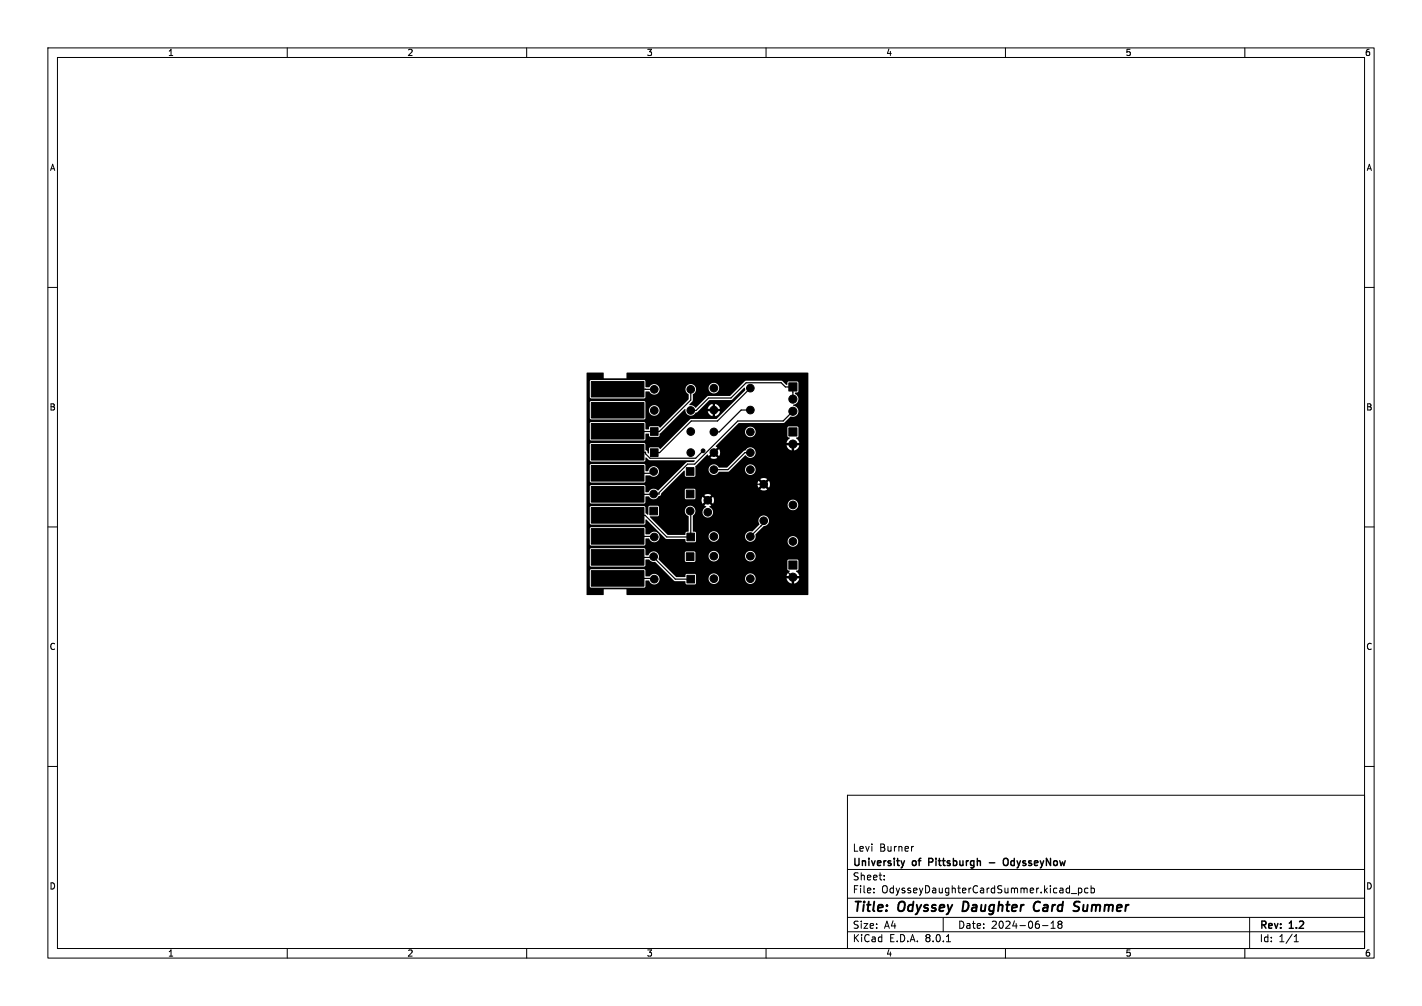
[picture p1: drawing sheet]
<svg xmlns="http://www.w3.org/2000/svg" width="297mm" height="210mm" viewBox="0 0 297 210" stroke-linecap="round" stroke-linejoin="round" font-family="sans-serif">
<defs><g id="words">
<g font-size="2.8">
<text x="178" y="190.9">Title:</text>
<text x="187.7" y="190.9">Odyssey</text>
<text x="201.9" y="190.9">Daughter</text>
<text x="217.5" y="190.9">Card</text>
<text x="226.7" y="190.9">Summer</text>
</g>
<g font-size="2.1">
<text x="178" y="178">Levi</text>
<text x="183.7" y="178">Burner</text>
<text x="178" y="184">Sheet:</text>
<text x="178" y="181.2">University</text>
<text x="190.7" y="181.2">of</text>
<text x="194.6" y="181.2">Pittsburgh</text>
<text x="211.5" y="181.2">OdysseyNow</text>
<text x="178" y="186.7">File:</text>
<text x="184.1" y="186.7">OdysseyDaughterCardSummer.kicad_pcb</text>
<text x="178" y="196.9">KiCad</text>
<text x="178" y="194.1">Size:</text>
<text x="184.7" y="194.1">A4</text>
<text x="185.7" y="196.9">E.D.A.</text>
<text x="193.3" y="196.9">8.0.1</text>
<text x="200" y="194.1">Date:</text>
<text x="207" y="194.1">2024-06-18</text>
<text x="263" y="194.3">Rev:</text>
<text x="263" y="196.9">Id:</text>
<text x="267.1" y="196.9">1/1</text>
<text x="269.4" y="194.3">1.2</text>
</g>
<g font-size="1.8">
<text x="35" y="11.9">1</text>
<text x="85" y="11.9">2</text>
<text x="135" y="11.9">3</text>
<text x="185" y="11.9">4</text>
<text x="235" y="11.9">5</text>
<text x="285" y="11.9">6</text>
<text x="10.3" y="35.9">A</text>
<text x="285.4" y="35.9">A</text>
<text x="10.3" y="85.9">B</text>
<text x="285.3" y="85.9">B</text>
<text x="10.3" y="135.9">C</text>
<text x="285.3" y="135.9">C</text>
<text x="10.3" y="185.9">D</text>
<text x="285.3" y="185.9">D</text>
<text x="35" y="199.9">1</text>
<text x="85" y="199.9">2</text>
<text x="135" y="199.9">3</text>
<text x="185" y="199.9">4</text>
<text x="235" y="199.9">5</text>
<text x="285" y="199.9">6</text>
</g>
</g></defs>
<g fill="none" stroke="#000" stroke-width=".21">
<path d="M10 10h277v190h-277zM12 12h273v186h-273zM60 10v2M110 10v2M160 10v2M210 10v2M260 10v2M10 60h2M285 60h2M10 110h2M285 110h2M10 160h2"/>
<path d="M285 160h2M177 166h108v32h-108zM190.8 176.7l-.3 .1M60 198v2M110 198v2M160 198v2M177 194.5h108M177 191.5h108M177 187.5h108M177 181.5h108M182.5 186.3v.1M182.5 185.5v.1"/>
<path d="M184.7 183.6v.1M184.7 182.8v.1M197 191.5v3M197.7 196.6h.8M210 198v2M217.7 193.2h1.2M219.5 193.8h.9M219.5 192.7l.5-.4v1.5M221.2 192.9l-.2 .3v.3l.2 .3 .5-.1 .1-.2-.1-.4-.2-.2M221.2 192.9l-.2-.2 .2-.4 .5 .1 .1 .2-.3 .3M221.2 192.9h.3M223.7 186.5h1.2"/>
<path d="M225.2 185.4v1.5M225.2 185.5l.5-.1 .3 .3-.2 .6h-.6M227.2 185.5l-.4-.1-.3 .3 .2 .6h.5M227.9 185.5l.4-.1 .3 .3-.1 .6h-.6M227.9 184.9v1.5M260 198v2M261 191.5v6.5M270.3 196.6h.9M270.3 195.5l.4-.4v1.5"/>
</g>
<path d="M201.3 188.2l-.3 2h.5M216.9 188.2a1.07 1.07 0 0 0-1 .8 1.07 1.07 0 0 0 .5 1.2l.5-.1M224.8 188.2l.7 .1M225 189.3l.4 .3-.3 .5" fill="none" stroke="#000" stroke-width=".4"/>
<path d="M188.9 179.7l-.3 1M194 180h.6M194.6 179.2h-.6v1.5M209.6 179.4l.3-.2a.5 .5 0 0 1 .7 .5v.5a.5 .5 0 0 1-.5 .5 .5 .5 0 0 1-.5-.5zM206.6 180.1h1.2" fill="none" stroke="#000" stroke-width=".3"/>
<g fill="#000" stroke="#000" stroke-width=".21">
<path d="M123.5 92.8h11v3.2h-11zM123.5 88.4h11v3.3h-11zM123.5 84h11v3.3h-11zM123.5 79.6h11v3.3h-11zM135.9 93.7h1.6v1.6h-1.6zM135.9 89.3h1.6v1.6h-1.6zM143.3 97.6h1.6v1.6h-1.6zM164.8 79.9h1.7v1.7h-1.7zM164.8 89.3h1.7v1.7h-1.7zM123.5 114.7h11v3.3h-11zM123.5 110.3h11v3.3h-11zM123.5 106h11v3.2h-11z"/>
<path d="M123.5 101.6h11v3.2h-11zM123.5 97.2h11v3.2h-11zM135.7 105.9h1.6v1.6h-1.6zM143.3 115.4h1.6v1.6h-1.6zM143.3 102.3h1.6v1.6h-1.6zM143.5 111.3h1.6v1.6h-1.6zM164.8 117.1h1.7v1.7h-1.7zM123.5 119.1h11v3.3h-11zM143.5 120.1h1.6v1.6h-1.6z"/>
<circle cx="136.5" cy="98.4" r=".8"/>
<circle cx="136.7" cy="85.7" r=".8"/>
<circle cx="136.7" cy="81.3" r=".8"/>
<circle cx="144.3" cy="85.7" r=".8"/>
<circle cx="144.3" cy="90.1" r=".8"/>
<circle cx="144.3" cy="94.5" r=".8"/>
<circle cx="144.3" cy="81.3" r=".8"/>
<circle cx="146.8" cy="94.1" r=".4"/>
<circle cx="149.1" cy="94.5" r=".8"/>
<circle cx="149.1" cy="81" r=".8"/>
<circle cx="149.1" cy="90.2" r=".8"/>
<circle cx="149.1" cy="98" r=".8"/>
<circle cx="149.1" cy="85.6" r=".8"/>
<circle cx="156.7" cy="98" r=".8"/>
<circle cx="156.7" cy="90.2" r=".8"/>
<circle cx="156.7" cy="81" r=".8"/>
<circle cx="156.7" cy="94.5" r=".8"/>
<circle cx="156.7" cy="85.6" r=".8"/>
<circle cx="165.6" cy="85.9" r=".85"/>
<circle cx="165.6" cy="83.3" r=".85"/>
<circle cx="165.6" cy="92.7" r=".85"/>
<circle cx="136.5" cy="103.1" r=".8"/>
<circle cx="136.5" cy="116.2" r=".8"/>
<circle cx="136.7" cy="112.1" r=".8"/>
<circle cx="144.1" cy="106.7" r=".8"/>
<circle cx="147.8" cy="104.4" r=".8"/>
<circle cx="147.8" cy="106.9" r=".8"/>
<circle cx="149.1" cy="116.1" r=".8"/>
<circle cx="149.1" cy="112" r=".8"/>
<circle cx="156.7" cy="116.1" r=".8"/>
<circle cx="156.7" cy="112" r=".8"/>
<circle cx="159.5" cy="108.7" r=".8"/>
<circle cx="159.5" cy="101.1" r=".8"/>
<circle cx="165.6" cy="105.4" r=".8"/>
<circle cx="165.6" cy="113" r=".8"/>
<circle cx="136.7" cy="120.9" r=".8"/>
<circle cx="149.1" cy="120.8" r=".8"/>
<circle cx="156.7" cy="120.8" r=".8"/>
<circle cx="165.6" cy="120.5" r=".85"/>
</g>
<g fill="none" stroke="#000" stroke-width=".25">
<path d="M129 98.8h.1M129 81.3h7.7M129 98.8h7.6M136.5 98.4h.1M136.5 98.4v.4M136.6 98.8l.1 .1M144.3 81.3v2.2l-6.6 6.6-8.7-.1M146.8 94.1l-1.5 1.6h-9.5l-1-1v-.3h-5.8M149.1 94.5l-2 2.1v2.2l3.2 3.2M156.7 81l-6.8 6.9h-5.5l-6.6 6.6h-1.1M156.7 94.5h-1.1l-3.6 3.5h-2.9M156.7 85.6h-1.9l-4.6 4.6h-1.1"/>
<path d="M165.6 83.3v-2.5h-1.6l-.8-.9h-7.4l-3.1 3.2h-4.7l-2.6 2.6h-1.1M165.6 85.9l-2 2h-9.5l-9 9h-1.5l-5.9 5.9v.3l-1.2 .1M129 116.4h.1M129 116.4h7.5M129 112h7.5l.2 .1M129 103.2h7.6M129 107.6h.1M129 103.2h.1M136.5 116.4l4.6 4.5h3.2M136.5 116.2v.2M136.5 103.2h.1M136.6 103.2l.1 .1"/>
<path d="M144.1 106.7l.2 .1v5.3h-5l-4.5-4.5h-5.8M147.8 104.4l3.4-3.3h8.3l2.8 2.8v13.3l3.3 3.3M158.9 109.8h.1M159.5 108.7v.5l-2.8 2.8M129 120.8h7.5l.2 .1"/>
</g>
<path d="M122.5 77.8h3.5l.2 1.2h4.6l.2-1.2h37.8v46.4h-37.8l-.2-1.2h-4.6l-.2 1.2h-3.5v-1.8h.7l.3 .3h11l.3-.3v-1.2h.7a1.15 1.15 0 0 0 1.6 .8 1.15 1.15 0 0 0 .4-1.8 1.15 1.15 0 0 0-1.9 .1h-.8v-1.2l-.2-.3h-11.2l-.2 .3v3.3h-.7v-4.4h.7l.3 .3h11l.3-.2v-1.3h.8a1.28 1.28 0 0 0 1.3 .5l4 4h2.1l.4 .7h1.7l.3-.2v-1h2.6v.2a1.11 1.11 0 0 0 1.2 .9 1.11 1.11 0 0 0 1-1.1h5.4v.2a1.1 1.1 0 0 0 1.2 .9 1.1 1.1 0 0 0 1-1.2h6.5l.4 .8 .7 .3v-.9h.5v.9h.2l.5-.4 .3-.7h-.9v-.5h.9l-.1-.4-.6-.6 .6-.3v-1.9l-.3-.2h-1.8l-.2 .2v1.9l.5 .3-.6 .6-.1 .4h.9v.5h-7.4a1.1 1.1 0 0 0-1.1-1 1.1 1.1 0 0 0-1.1 1.1h-5.4v-.2a1.11 1.11 0 0 0-1.2-.9 1.11 1.11 0 0 0-1 1.1h-2.6v-.8l-.3-.2h-1.7l-.4 .7h-1.8l-3.4-3.5h5.2l.3 .3h1.7l.2-.2v-1h2.8a1.11 1.11 0 0 0 1.1 1.1 1.11 1.11 0 0 0 1.1-1.1h5.4v.2a1.11 1.11 0 0 0 1.8 .7 1.11 1.11 0 0 0-.2-1.9 1.11 1.11 0 0 0-1.6 1h-5.4v-.2a1.11 1.11 0 0 0-1.2-.9 1.11 1.11 0 0 0-1 1.1h-2.8l-.1-.9-1.8-.1-.3 .2v1.7h-5.2l-.3-.3a1.15 1.15 0 0 0-.6-1.5 1.15 1.15 0 0 0-1.5 .7h-.6v-1.2l-.2-.3h-11.2l-.2 .3v3.3h-.7v-4.4h.7l.3 .3h11l.3-.2v-1.2l.7-.1a1.14 1.14 0 0 0 1.7 .7 1.14 1.14 0 0 0 .2-1.8 1.14 1.14 0 0 0-1.8 .2h-.8v-1.2l-.2-.3h-11.2l-.2 .3v3.3h-.7v-4.3h.7l.3 .2h11l.3-.2v-.8l.1-.1 4.2 4.1h3.9l.4 .7h1.7l.3-.2v-1h2.6a1.11 1.11 0 0 0 1.1 1.1 1.11 1.11 0 0 0 1.1-1.1h5.4v.2a1.11 1.11 0 0 0 1.5 .8h7.4v.2a1.11 1.11 0 0 0 1.8 .7 1.11 1.11 0 0 0-.2-1.9 1.11 1.11 0 0 0-1.6 1h-7.4h.1a1.28 1.28 0 0 0 .6-1.5l1.7-1.7a1.13 1.13 0 0 0 1.1-1.4 1.13 1.13 0 0 0-1.7-.7 1.13 1.13 0 0 0-.3 1.8l-1.4 1.4h-.2a1.11 1.11 0 0 0-1.4 1.1h-5.4v-.2a1.11 1.11 0 0 0-1.2-.9 1.11 1.11 0 0 0-1 1.1h-2.6l-.1-.9-.6-.2v-3.3a1.11 1.11 0 0 0 .2-1.7 1.11 1.11 0 0 0-1.7 .2 1.11 1.11 0 0 0 .6 1.7v3.1l-.6 .2v.5l-3.7 .1-3.8-3.8 .1-.1h1.6l.2-.1v-1.9l-.2-.2h-1.8l-.2 .2v1.6l-.1 .1-.5-.4v-1.2l-.2-.2h-11.2l-.2 .2v3.4h-.7v-4.4h.7l.3 .2h11l.3-.2v-.5h11.7l.2 .8 .7-.7 .4 .3-.7 .7 .4 .3a1.13 1.13 0 0 0-.5 1.8 1.13 1.13 0 0 0 1.9-.3 1.24 1.24 0 0 0-.8-1.5l.5-.3-.1-.1h16a1.11 1.11 0 0 0 1.6 1 1.11 1.11 0 0 0 .2-1.9 1.11 1.11 0 0 0-1.8 .7v.2h-16l-.6-.6 .3-.3 .7 .7 .2-.5v-.7l-.2-.3-.7 .7-.3-.4 .7-.6a1.28 1.28 0 0 0-1.5 0l.7 .6-.4 .4-.7-.7-.2 .7h-11.7v-.7h.8a1.1 1.1 0 0 0 1.6 .3h5.8l.3 .2h1.7l.2-.2v-1.7l-.2-.3-1.8 .1-.2 .2v1.7h-5.8l.4-.5a.49 .49 0 0 0 .5-.5l1.9-1.9h18.2l.2 .7 .7-.7 .4 .4-.7 .7 .7 .2 .7-.2-.6-.7 .3-.4 .7 .7a1.28 1.28 0 0 0 0-1.4l-.7 .6-.3-.3 .6-.7-.7-.2-.7 .2 .7 .7-.4 .3-.7-.6-.2 .7h-18.2l2.9-2.9 .1 .1v1l.3 .2h1.8l.1-.2v-1.3h2.8v.2a1.15 1.15 0 0 0 1 .9 1.15 1.15 0 0 0 1.2-.6h1.9l.5-.5h3v.2a1.11 1.11 0 0 0 1.8 .7 1.11 1.11 0 0 0-.2-1.8 1.11 1.11 0 0 0-1.6 .9h-3l3.1-3a1.12 1.12 0 0 0 1.8 .2 1.12 1.12 0 0 0-.2-1.7 1.12 1.12 0 0 0-1.7 .6h-.3l-3.4 3.5h-1.8a1.11 1.11 0 0 0-1.2-.6 1.11 1.11 0 0 0-.9 1h-2.8v-.6l2.5-2.5 .3 .3 .7-.7 .4 .4-.7 .7 .5 .2 .9-.2-.7-.7 .4-.4 .7 .7a1.28 1.28 0 0 0 0-1.4l-.7 .6-.4-.3 .7-.7-.3-.2 .1-.2h14.7l.4 .7 .7 .3v-.9h.5v.9a1.35 1.35 0 0 0 1-1h-.9v-.5h.9l-.3-.7-.3-.3 .5-.4v-1.8l-.3-.3h-1.8l-.2 .3v1.8l.5 .4-.6 .5-.1 .5h.9v.5h-15.6l2.8-2.8h3.2a1.11 1.11 0 0 0 1.6 1 1.11 1.11 0 0 0 .2-1.9 1.11 1.11 0 0 0-1.8 .7v.2h-3.2l1.9-1.9h9.3l1.6-1.4a1.2 1.2 0 0 0 1.5-.8 1.2 1.2 0 0 0-1.1-1.5l.1-.1a1.22 1.22 0 0 0 1-1 1.22 1.22 0 0 0-.7-1.3l.1-.3h.4l.3-.2v-1.8l-.3-.3h-1.8l-.2 .3-.1 .4-.1 .1-1.1-.9h-7.4l-3.3 3.2h-4.7l-2.4 2.4h-.2a1.36 1.36 0 0 0-1.2-.6l.7-.8v-1.3l.1-.2a1.09 1.09 0 0 0 .5-1.2h2.7v.2a1.11 1.11 0 0 0 1.8 .7 1.11 1.11 0 0 0-.2-1.9 1.11 1.11 0 0 0-1.6 1h-2.7v-.1a1.11 1.11 0 0 0-1.8-.4 1.11 1.11 0 0 0 .3 1.8v1.1l-5.9 5.9-.4-.3h-1.7l-.2 .1-.1 .5h-.6l-.1-1.3-.3-.2h-11.1l-.2 .3v3.3l.3 .3h11l.3-.3v-1.1l.1-.1h.6l.1 .6 .2 .1h1.7l.2-.2 .1-.5 5.2-5.1h.2a1.16 1.16 0 0 0 .8 1.3 1.16 1.16 0 0 0 1.4-.6l.3-.1 .6-.7h2.5v.5h-1l.3 .6 .7 .5v-1h.5v1l.5-.2 .3-.3 .3-.6h-1v-.5h1l-.3-.5-.6-.4-.2-.1v1h-.5v-1l-.7 .5-.3 .5h-1.5l1.9-1.8h4.6l2.6-2.6 .2 .1v.5l-5.9 5.9-5.5 .1-6.2 6.2-.5-.3h-1.7l-.2 .2-.1 1.1-.7-.8v-1.2l-.2-.2h-11.1l-.3 .1v3.5l.2 .2h11.1l.3-.1v-.6l.1-.1 .8 .6 9.4 .1-.2 .3h-1.6l-5.8 5.9a1.25 1.25 0 0 0-2.1 .4l-.6-.1v-1.2l-.2-.2h-11.2l-.2 .2v3.4h-.7v-4.4h.7l.3 .2h11l.3-.2v-1.2h1a1.11 1.11 0 0 0 1.7-.4 1.11 1.11 0 0 0-.7-1.6 1.11 1.11 0 0 0-1.4 1h-.6v-1.2l-.2-.2h-11.2l-.2 .2v3.4h-.7v-13.2h.7l.3 .3h11l.3-.3v-1.6h.7l.1 .2a1.11 1.11 0 0 0 1.7 .7 1.11 1.11 0 0 0-.2-1.9 1.11 1.11 0 0 0-1.6 1h-.7v-1.7l-.2-.3h-11.2l-.2 .3v3.3h-.7v-4.4h.7l.3 .3h11l.3-.3v-1.1l.8-.1a1.14 1.14 0 0 0 1.7 .5 1.14 1.14 0 0 0 0-1.8 1.14 1.14 0 0 0-1.7 .5l-.8-.1v-1.2l-.2-.3h-11.2l-.2 .3v3.3h-.7z" fill="#000"/>
<use href="#words"/>
</svg>
